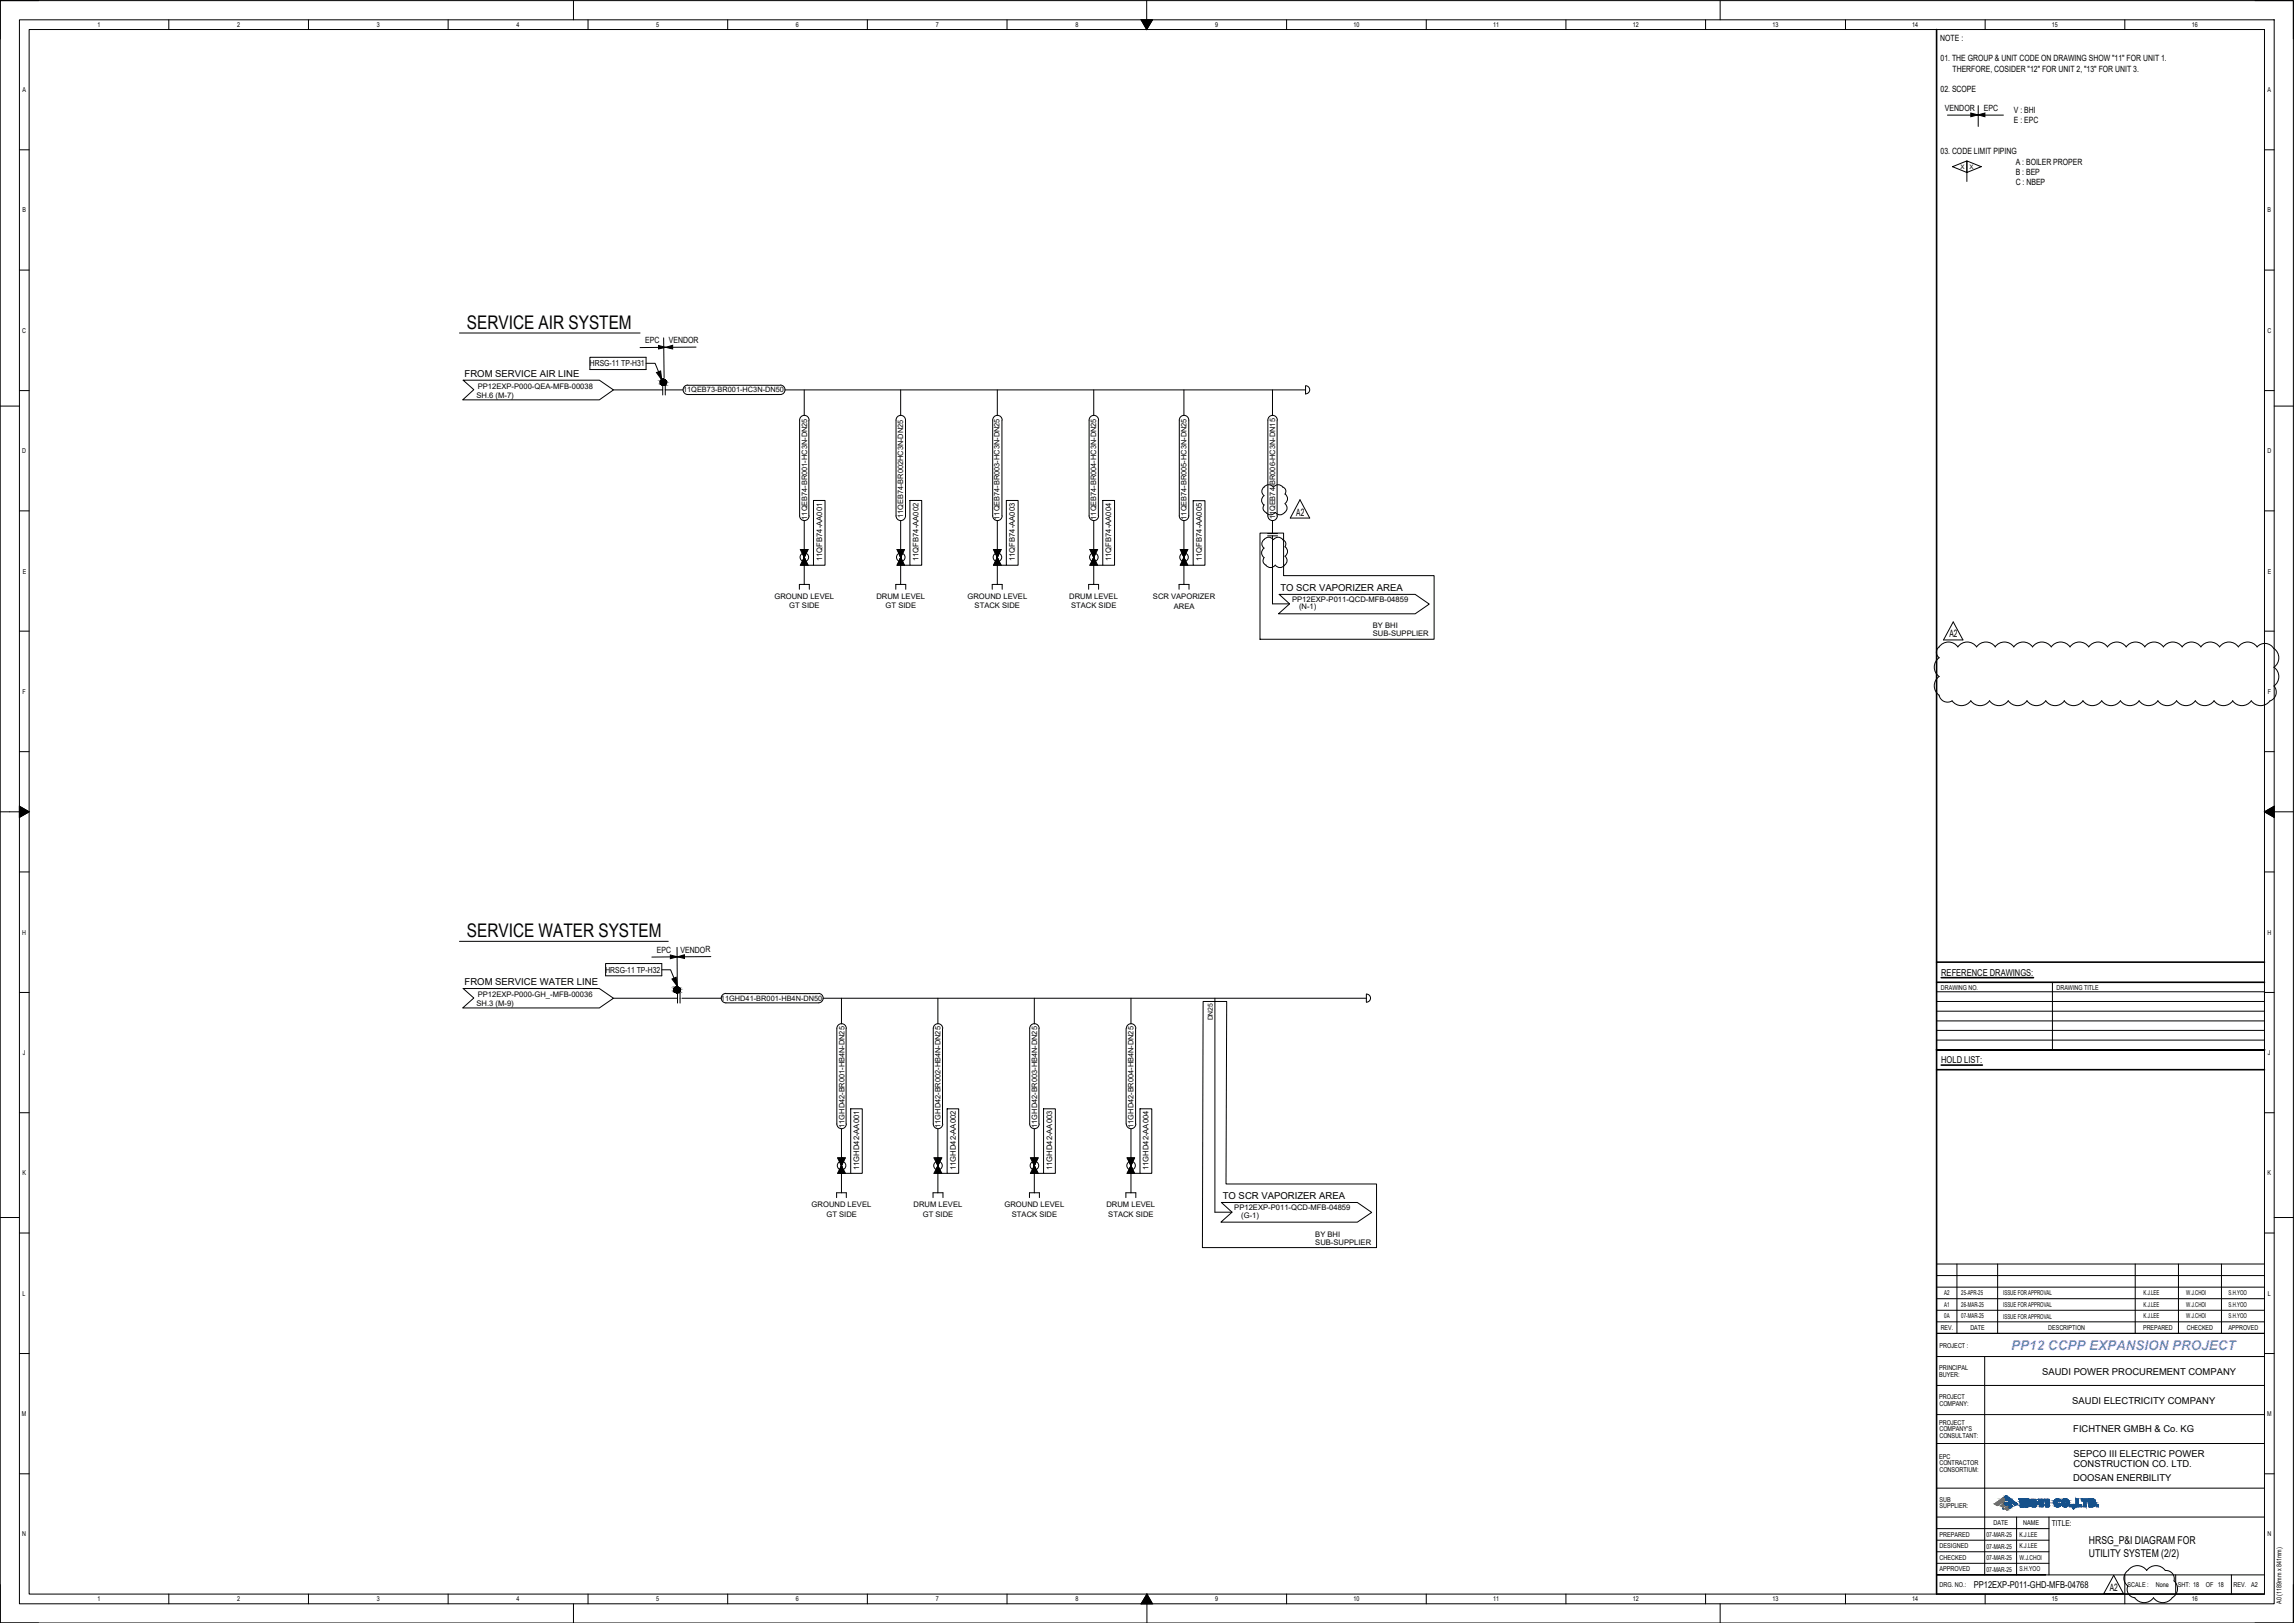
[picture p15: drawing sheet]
<svg xmlns="http://www.w3.org/2000/svg" width="420mm" height="297mm" viewBox="0 0 420 297" stroke-linecap="round" stroke-linejoin="round" font-family="sans-serif">
<defs><g id="words">
<g font-size="3.4">
<text x="85.5" y="60.2">SERVICE AIR SYSTEM</text>
<text x="85.5" y="171.5">SERVICE WATER SYSTEM</text>
</g>
<text font-size="2.5" fill="#8470ff" x="368.2" y="247">PP12 CCPP EXPANSION PROJECT</text>
<g font-size="2">
<text x="382.4" y="282.6">HRSG_P&amp;I DIAGRAM FOR</text>
<text x="382.4" y="284.9">UTILITY SYSTEM (2/2)</text>
</g>
<g font-size="1.8">
<text x="237.3" y="94.3">A2</text>
<text x="356.9" y="116.7">A2</text>
<text x="386.2" y="291.2">A2</text>
</g>
<g font-size="1.7">
<text x="85" y="68.9">FROM SERVICE AIR LINE</text>
<text x="234.4" y="108.1">TO SCR VAPORIZER AREA</text>
<text x="355.4" y="178.5">REFERENCE DRAWINGS:</text>
<text x="85" y="180.3">FROM SERVICE WATER LINE</text>
<text x="355.4" y="194.5">HOLD LIST:</text>
<text x="223.9" y="219.5">TO SCR VAPORIZER AREA</text>
<text x="373.9" y="251.6">SAUDI POWER PROCUREMENT COMPANY</text>
<text x="379.4" y="256.9">SAUDI ELECTRICITY COMPANY</text>
<text x="379.6" y="262.2">FICHTNER GMBH &amp; Co. KG</text>
<text x="379.6" y="266.6">SEPCO III ELECTRIC POWER</text>
<text x="379.6" y="268.4">CONSTRUCTION CO. LTD.</text>
<text x="379.5" y="271">DOOSAN ENERBILITY</text>
<text x="361.4" y="290.6">PP12EXP-P011-GHD-MFB-04768</text>
</g>
<g font-size="1.6">
<text x="355.2" y="7.4">NOTE :</text>
<text x="355.3" y="11.2">01. THE GROUP &amp; UNIT CODE ON DRAWING SHOW &quot;11&quot; FOR UNIT 1.</text>
<text x="355.3" y="16.9">02. SCOPE</text>
<text x="357.5" y="13.2">THERFORE, COSIDER &quot;12&quot; FOR UNIT 2, &quot;13&quot; FOR UNIT 3.</text>
<text x="356.1" y="20.3">VENDOR</text>
<text x="363.2" y="20.3">EPC</text>
<text x="368.7" y="20.7">V : BHI</text>
<text x="368.7" y="22.6">E : EPC</text>
<text x="355.3" y="28.3">03. CODE LIMIT PIPING</text>
<text x="369" y="30.2">A : BOILER PROPER</text>
<text x="369" y="32.1">B : BEP</text>
<text x="369" y="33.9">C : NBEP</text>
<text x="118.1" y="62.9">EPC</text>
<text x="122.4" y="62.8">VENDOR</text>
<text x="120.3" y="174.4" transform="rotate(-1 120.3 174.4)">EPC</text>
<text x="124.6" y="174.4">VENDOR</text>
</g>
<g font-size="1.5">
<text x="108" y="67">HRSG-11 TP-H31</text>
<text x="110.8" y="178">HRSG-11 TP-H32</text>
<text x="375.6" y="279.2">TITLE:</text>
</g>
<g font-size="1.4">
<text x="87.5" y="71.1">PP12EXP-P000-QEA-MFB-00038</text>
<text x="125.1" y="71.8">11QEB73-BR001-HC3N-DN50</text>
<text x="87.2" y="72.8">SH.6 (M-7)</text>
<text x="147.7" y="95.1" transform="rotate(-90 147.7 95.1)">11QEB74-BR001-HC3N-DN25</text>
<text x="165.4" y="94.9" transform="rotate(-90 165.4 94.9)">11QEB74-BR002HC3N-DN25</text>
<text x="183" y="95.1" transform="rotate(-90 183 95.1)">11QEB74-BR003-HC3N-DN25</text>
<text x="200.7" y="95.1" transform="rotate(-90 200.7 95.1)">11QEB74-BR004-HC3N-DN25</text>
<text x="217.2" y="95.1" transform="rotate(-90 217.2 95.1)">11QEB74-BR005-HC3N-DN25</text>
<text x="233.5" y="95.1" transform="rotate(-90 233.5 95.1)">11QEB74-BR006-HC3N-DN15</text>
<text x="150.5" y="102.7" transform="rotate(-90 150.5 102.7)">11QFB74-AA001</text>
<text x="168.1" y="102.7" transform="rotate(-90 168.1 102.7)">11QFB74-AA002</text>
<text x="185.8" y="102.7" transform="rotate(-90 185.8 102.7)">11QFB74-AA003</text>
<text x="203.5" y="102.7" transform="rotate(-90 203.5 102.7)">11QFB74-AA004</text>
<text x="220" y="102.7" transform="rotate(-90 220 102.7)">11QFB74-AA005</text>
<text x="141.8" y="109.6">GROUND LEVEL</text>
<text x="144.5" y="111.4">GT SIDE</text>
<text x="160.4" y="109.6">DRUM LEVEL</text>
<text x="162.1" y="111.4">GT SIDE</text>
<text x="177.1" y="109.6">GROUND LEVEL</text>
<text x="178.4" y="111.4">STACK SIDE</text>
<text x="195.7" y="109.6">DRUM LEVEL</text>
<text x="196.1" y="111.4">STACK SIDE</text>
<text x="211.1" y="109.6">SCR VAPORIZER</text>
<text x="214.9" y="111.4">AREA</text>
<text x="236.6" y="110.1">PP12EXP-P011-QCD-MFB-04859</text>
<text x="237.8" y="111.5">(N-1)</text>
<text x="251.3" y="115">BY BHI</text>
<text x="251.3" y="116.4">SUB-SUPPLIER</text>
<text x="87.2" y="184.1">SH.3 (M-9)</text>
<text x="87.5" y="182.5">PP12EXP-P000-GH_-MFB-00036</text>
<text x="132" y="183.2">11GHD41-BR001-HB4N-DN50</text>
<text x="154.6" y="206.4" transform="rotate(-90 154.6 206.4)">11GHD42-BR001-HB4N-DN25</text>
<text x="172.2" y="206.4" transform="rotate(-90 172.2 206.4)">11GHD42-BR002-HB4N-DN25</text>
<text x="189.9" y="206.4" transform="rotate(-90 189.9 206.4)">11GHD42-BR003-HB4N-DN25</text>
<text x="207.5" y="206.4" transform="rotate(-90 207.5 206.4)">11GHD42-BR004-HB4N-DN25</text>
<text x="157.3" y="214.2" transform="rotate(-90 157.3 214.2)">11GHD42-AA001</text>
<text x="175" y="214.2" transform="rotate(-90 175 214.2)">11GHD42-AA002</text>
<text x="192.6" y="214.2" transform="rotate(-90 192.6 214.2)">11GHD42-AA003</text>
<text x="210.3" y="214.2" transform="rotate(-90 210.3 214.2)">11GHD42-AA004</text>
<text x="148.6" y="220.9">GROUND LEVEL</text>
<text x="167.3" y="220.9">DRUM LEVEL</text>
<text x="183.9" y="220.9">GROUND LEVEL</text>
<text x="202.6" y="220.9">DRUM LEVEL</text>
<text x="226" y="221.4">PP12EXP-P011-QCD-MFB-04859</text>
<text x="151.3" y="222.7">GT SIDE</text>
<text x="169" y="222.7">GT SIDE</text>
<text x="185.3" y="222.7">STACK SIDE</text>
<text x="202.9" y="222.7">STACK SIDE</text>
<text x="227.2" y="222.8">(G-1)</text>
<text x="240.8" y="226.3">BY BHI</text>
<text x="240.8" y="227.8">SUB-SUPPLIER</text>
</g>
<text font-size="1.3" x="222" y="186.8" transform="rotate(-90 222 186.8)">DN25</text>
<g font-size="1.2">
<text x="17.8" y="4.9">1</text>
<text x="43.4" y="4.9">2</text>
<text x="69" y="4.9">3</text>
<text x="94.6" y="4.9">4</text>
<text x="120.1" y="4.9">5</text>
<text x="145.7" y="4.9">6</text>
<text x="171.3" y="4.9">7</text>
<text x="196.9" y="4.9">8</text>
<text x="222.5" y="4.9">9</text>
<text x="247.8" y="4.9">10</text>
<text x="273.3" y="4.9">11</text>
<text x="298.9" y="4.9">12</text>
<text x="324.5" y="4.9">13</text>
<text x="350.1" y="4.9">14</text>
<text x="375.7" y="4.9">15</text>
<text x="401.3" y="4.9">16</text>
<text x="4.1" y="16.8">A</text>
<text x="415.1" y="16.8">A</text>
<text x="4.1" y="38.9">B</text>
<text x="415.1" y="38.9">B</text>
<text x="4.1" y="60.9">C</text>
<text x="415.1" y="60.9">C</text>
<text x="4.1" y="82.9">D</text>
<text x="415.1" y="82.9">D</text>
<text x="4.2" y="105">E</text>
<text x="415.2" y="105">E</text>
<text x="4.1" y="127">F</text>
<text x="415.2" y="127">F</text>
<text x="4.1" y="171.1">H</text>
<text x="415.1" y="171.1">H</text>
<text x="355.3" y="181.1">DRAWING NO.</text>
<text x="376.5" y="181.1">DRAWING TITLE</text>
<text x="4.2" y="193.1">J</text>
<text x="415.2" y="193.1">J</text>
<text x="4.1" y="215.1">K</text>
<text x="415.1" y="215.1">K</text>
<text x="4.1" y="237.1">L</text>
<text x="355.9" y="239.1">A1</text>
<text x="355.9" y="237">A2</text>
<text x="359.1" y="239.2">26-MAR-25</text>
<text x="359.1" y="237.1">25-APR-25</text>
<text x="366.7" y="239.2">ISSUE FOR APPROVAL</text>
<text x="366.7" y="237.1">ISSUE FOR APPROVAL</text>
<text x="392.4" y="239.2">K.J.LEE</text>
<text x="392.4" y="237.1">K.J.LEE</text>
<text x="400.3" y="239.2">W.J.CHOI</text>
<text x="400.3" y="237.1">W.J.CHOI</text>
<text x="408" y="239.2">S.H.YOO</text>
<text x="408" y="237.1">S.H.YOO</text>
<text x="415.2" y="237.1">L</text>
<text x="355.3" y="243.4">REV.</text>
<text x="355.9" y="241.2">0A</text>
<text x="359.1" y="241.3">07-MAR-25</text>
<text x="360.7" y="243.4">DATE</text>
<text x="366.7" y="241.3">ISSUE FOR APPROVAL</text>
<text x="375" y="243.4">DESCRIPTION</text>
<text x="392.3" y="243.4">PREPARED</text>
<text x="392.4" y="241.3">K.J.LEE</text>
<text x="400.3" y="241.3">W.J.CHOI</text>
<text x="400.3" y="243.4">CHECKED</text>
<text x="408" y="243.4">APPROVED</text>
<text x="408" y="241.3">S.H.YOO</text>
<text x="355" y="250.8">PRINCIPAL</text>
<text x="355" y="252">BUYER:</text>
<text x="355.1" y="246.6">PROJECT :</text>
<text x="355" y="256.1">PROJECT</text>
<text x="355" y="257.2">COMPANY:</text>
<text x="4" y="259.2">M</text>
<text x="355" y="260.8">PROJECT</text>
<text x="355" y="262">COMPANY'S</text>
<text x="355" y="263.1">CONSULTANT:</text>
<text x="415.1" y="259.2">M</text>
<text x="355" y="267.1">EPC</text>
<text x="355" y="268.2">CONTRACTOR</text>
<text x="355" y="269.4">CONSORTIUM:</text>
<text x="355" y="274.9">SUB</text>
<text x="355" y="276">SUPPLIER:</text>
<text x="4.1" y="281.2">N</text>
<text x="355.1" y="281.2">PREPARED</text>
<text x="363.7" y="281.3">07-MAR-25</text>
<text x="365" y="279.1">DATE</text>
<text x="369.7" y="281.2">K.J.LEE</text>
<text x="370.4" y="279.1">NAME</text>
<text x="415.1" y="281.2">N</text>
<text x="355.1" y="283.4">DESIGNED</text>
<text x="355.1" y="285.5">CHECKED</text>
<text x="355.1" y="287.6">APPROVED</text>
<text x="363.7" y="283.4">07-MAR-25</text>
<text x="363.7" y="285.5">07-MAR-25</text>
<text x="363.7" y="287.6">07-MAR-25</text>
<text x="369.7" y="283.3">K.J.LEE</text>
<text x="369.7" y="285.4">W.J.CHOI</text>
<text x="369.7" y="287.6">S.H.YOO</text>
<text x="17.8" y="293.1">1</text>
<text x="43.4" y="293.1">2</text>
<text x="69" y="293.1">3</text>
<text x="94.6" y="293.1">4</text>
<text x="120.1" y="293.1">5</text>
<text x="145.7" y="293.1">6</text>
<text x="171.3" y="293.1">7</text>
<text x="196.9" y="293.1">8</text>
<text x="222.5" y="293.1">9</text>
<text x="247.8" y="293.1">10</text>
<text x="273.3" y="293.1">11</text>
<text x="298.9" y="293.1">12</text>
<text x="324.5" y="293.1">13</text>
<text x="350.1" y="293.1">14</text>
<text x="355.1" y="290.4">DRG. NO.:</text>
<text x="375.7" y="293.1">15</text>
<text x="389.5" y="290.4">SCALE :</text>
<text x="394.7" y="290.4">None</text>
<text x="398.7" y="290.4">SHT: 18</text>
<text x="401.3" y="293.1">16</text>
<text x="403.8" y="290.4">OF 18</text>
<text x="408.9" y="290.4">REV.</text>
<text x="412.2" y="290.4">A2</text>
<text x="417.7" y="293.5" transform="rotate(-90 417.7 293.5)">A0 (1189mm x 841mm)</text>
</g>
<g font-size="1.1">
<text x="358.9" y="30.9">X</text>
<text x="360.6" y="30.9">X</text>
</g>
</g></defs>
<!-- layer: 2 -->
<path d="M84.8 69.6h24.9l2.6 1.8-2.6 1.8h-25l2-1.9zM112.3 71.4h9M112.3 182.7h11.7" fill="none" stroke="#000" stroke-width=".18"/>
<!-- layer: TAG-LINE -->
<g fill="none" stroke="#000" stroke-width=".18">
<path d="M125.9 70.5h16.9M125.9 70.5a.87 .87 0 0 0-.8 .8 .87 .87 0 0 0 .8 .9h17a.87 .87 0 0 0 .8-.9 .87 .87 0 0 0-.8-.8M148.1 76.9v17.5M148.1 76.9a.87 .87 0 0 0-.9-.9 .87 .87 0 0 0-.8 .9v17.5a.87 .87 0 0 0 .9 .9 .87 .87 0 0 0 .8-.9M164.3 76.3a.87 .87 0 0 1 1-.2 .87 .87 0 0 1 .5 .8v17.5a.87 .87 0 0 1-.9 .9 .87 .87 0 0 1-.9-.9v-17.5zM183.4 76.9v17.5M183.5 76.9a.87 .87 0 0 0-.9-.9 .87 .87 0 0 0-.9 .9v17.5a.87 .87 0 0 0 .9 .9 .87 .87 0 0 0 .9-.9M201.1 76.9v17.5M201.1 76.9a.87 .87 0 0 0-.9-.9 .87 .87 0 0 0-.8 .9v17.5a.87 .87 0 0 0 .9 .9 .87 .87 0 0 0 .8-.9M216.2 76.3a.87 .87 0 0 1 .9-.2 .87 .87 0 0 1 .5 .8v17.5a.87 .87 0 0 1-.8 .9 .87 .87 0 0 1-.9-.9v-17.5zM233.8 76.9v17.5M233.8 76.9a.87 .87 0 0 0-.8-.9 .87 .87 0 0 0-.9 .9v17.5a.87 .87 0 0 0 .9 .9 .87 .87 0 0 0 .8-.9"/>
<path d="M132.9 181.8h16.9M132.9 183.5h16.9M132.9 181.8a.87 .87 0 0 0-.9 .9 .87 .87 0 0 0 .9 .8M149.8 181.8a.87 .87 0 0 1 .9 .9 .87 .87 0 0 1-.9 .8M153.2 188.2a.87 .87 0 0 1 .9-.8 .87 .87 0 0 1 .8 .8M153.2 188.2v17.5M154.9 188.2v17.5M170.9 188.2a.87 .87 0 0 1 .8-.8 .87 .87 0 0 1 .9 .8M170.9 188.2v17.5M172.6 188.2v17.5M188.5 188.2a.87 .87 0 0 1 .9-.8 .87 .87 0 0 1 .8 .8M188.5 188.2v17.5"/>
<path d="M190.2 188.2v17.5M206.2 188.2v17.5M206.2 188.2a.87 .87 0 0 1 .9-.8 .87 .87 0 0 1 .8 .8M207.9 188.2v17.5M153.2 205.7a.87 .87 0 0 0 .9 .9 .87 .87 0 0 0 .8-.9M170.9 205.7a.87 .87 0 0 0 .8 .9 .87 .87 0 0 0 .9-.9M188.5 205.7a.87 .87 0 0 0 .9 .9 .87 .87 0 0 0 .8-.9M206.2 205.7a.87 .87 0 0 0 .9 .9 .87 .87 0 0 0 .8-.9"/>
</g>
<!-- layer: 0 -->
<g fill="none" stroke="#000" stroke-width=".18">
<path d="M84.1 60.9h33.1M121.8 71.4h3.3M143.7 71.4h95.3M147.2 71.4v4.7M164.9 71.4v4.7M182.6 71.4v4.7M200.2 71.4v4.7M216.7 71.4v4.7M233 71.4v4.7M147.2 95.3v5.3M148.9 91.6h2.1v11.8h-2.1zM164.9 95.3v5.3"/>
<path d="M166.6 91.6h2.1v11.8h-2.1zM182.6 95.3v5.3M184.2 91.6h2.2v11.8h-2.2zM200.2 95.3v5.3M201.9 91.6h2.1v11.8h-2.1zM216.7 95.3v5.3M218.4 91.6h2.2v11.8h-2.2zM233 95.3v2.3M233 98.1v12.4h3.1M238 91.5l1.8 3.3h-3.6zM147.2 103.4v3.6M148 103.4h.9"/>
<path d="M164.9 103.4v3.6M165.6 103.4h1M182.6 103.4v3.6M183.3 103.4h.9M200.2 103.4v3.6M201 103.4h.9M216.7 103.4v3.6M217.5 103.4h.9M234.2 108.8h24.9l2.6 1.8-2.6 1.7h-25l2-1.8zM357.6 113.8l1.8 3.3h-3.6zM84.1 172.3h38.2M84.8 180.9h24.9l2.6 1.8-2.6 1.8h-25l2-1.8z"/>
<path d="M124.8 182.7h7.2M150.7 182.7h99.4M154.1 182.7v4.7M171.7 182.7v4.7M189.4 182.7v4.7M207.1 182.7v4.7M222.4 182.7v39.2h3.2M153.8 214.7h1.9M154.1 206.6v5.3M154.1 214.7v3.6M155.7 202.9h2.2v11.8h-2.2zM171.7 206.6v5.3"/>
<path d="M171.7 214.7v3.6M172.4 214.7h1M173.4 202.9h2.1v11.8h-2.1zM189.4 206.6v5.3M189.4 214.7v3.6M190.1 214.7h1M191.1 202.9h2.1v11.8h-2.1zM207.1 206.6v5.3M207.1 214.7v3.6M207.7 214.7h1M208.7 202.9h2.2v11.8h-2.2zM223.6 220.1h24.9l2.6 1.8-2.6 1.8h-25l2.1-1.8z"/>
<path d="M387 288.3l1.7 3.4h-3.6z"/>
</g>
<!-- layer: Level 1 -->
<g fill="none" stroke="#000" stroke-width=".18">
<path d="M121.3 70.5v1.8M121.8 70.5v1.8M239 70.6v1.5M239 70.6a.74 .74 0 0 1 .8 .7 .74 .74 0 0 1-.8 .8M232.1 97.6h1.8M232.1 98.1h1.8M146.3 107.9v-.9h1.9v.9M146.5 100.6l1.5 2.8h-1.5l1.5-2.8zM146.6 100.6l.6 1.4M146.7 100.6l.5 1.4M146.9 100.6l.3 1.4M147.1 100.6l.1 1.4"/>
<path d="M147.2 100.6v1.4M147.2 100.6h.1M147.2 100.6v2.8M147.2 102l.2 1.4M147.2 102l.4 1.4M147.2 102l.5 1.4M147.2 102l.6 1.4M147.2 102l.7 1.4M147.2 102v1.4M147.2 102l-.1 1.4M147.2 102l-.3 1.4M147.2 102l-.5 1.4"/>
<path d="M147.2 102l-.6 1.4M147.4 100.6l-.2 1.4M147.6 100.6l-.4 1.4M147.7 100.6l-.5 1.4M147.8 100.6l-.6 1.4M147.9 100.6l-.7 1.4M164 107.9v-.9h1.8v.9M164.2 100.6h1.4l-.7 1.4zM164.3 100.6l.6 1.4M164.4 100.6l.5 1.4M164.5 100.6l.4 1.4M164.6 100.6l.3 1.4"/>
<path d="M164.7 100.6l.2 1.4M164.8 100.6l.1 1.4M164.9 100.6h.1M164.9 102l.7 1.4h-1.4zM164.9 100.6v2.8M164.9 102l.1 1.4M164.9 102l.2 1.4M164.9 102l.3 1.4M164.9 102l.4 1.4M164.9 102l.5 1.4M164.9 102l.6 1.4M164.9 102l-.1 1.4"/>
<path d="M164.9 102l-.2 1.4M164.9 102l-.3 1.4M164.9 102l-.4 1.4M164.9 102l-.5 1.4M164.9 102l-.6 1.4M165 100.6l-.1 1.4M165.1 100.6l-.2 1.4M165.2 100.6l-.3 1.4M165.3 100.6l-.4 1.4M165.4 100.6l-.5 1.4M165.5 100.6l-.6 1.4M181.7 107.9v-.9h1.8v.9"/>
<path d="M181.9 100.6h1.4l-1.4 2.8h1.4zM181.9 100.6l.7 1.4M182 100.6l.6 1.4M182.2 100.6l.4 1.4M182.4 100.6l.2 1.4M182.5 100.6l.1 1.4M182.6 100.6v2.8M182.6 102l.1 1.4M182.6 102l.2 1.4M182.6 102l.3 1.4M182.6 102l.4 1.4M182.6 102l.5 1.4"/>
<path d="M182.6 102l.6 1.4M182.6 102l-.1 1.4M182.6 102l-.2 1.4M182.6 102l-.4 1.4M182.6 102l-.6 1.4M182.6 102l-.7 1.4M182.7 100.6l-.1 1.4M182.8 100.6l-.2 1.4M182.9 100.6l-.3 1.4M183 100.6l-.4 1.4M183.1 100.6l-.5 1.4M183.2 100.6l-.6 1.4"/>
<path d="M199.3 107.9v-.9h1.8v.9M199.5 100.6h1.5l-1.5 2.8h1.5zM199.6 100.6l.6 1.4M199.7 100.6l1 2.8M199.8 100.6l.4 1.4M199.9 100.6l.3 1.4M200 100.6l.2 1.4M200.1 100.6l.1 1.4M200.2 100.6v2.8M200.2 102l.1 1.4M200.2 102l.2 1.4M200.2 102l.3 1.4"/>
<path d="M200.2 102l.4 1.4M200.2 102l.6 1.4M200.2 102l-.1 1.4M200.2 102l-.2 1.4M200.2 102l-.3 1.4M200.2 102l-.4 1.4M200.2 102l-.6 1.4M200.3 100.6l-.1 1.4M200.4 100.6l-.2 1.4M200.5 100.6l-.3 1.4M200.6 100.6l-.4 1.4M200.7 100.6l-1 2.8"/>
<path d="M200.8 100.6l-.6 1.4M215.9 107.9v-.9h1.8v.9M216.1 100.6h1.4l-.8 1.4zM216.2 100.6l.5 1.4M216.4 100.6l.3 1.4M216.5 100.6l.2 1.4M216.6 100.6l.1 1.4M216.7 100.6v1.4M216.7 100.6h.1M216.7 102l.8 1.4h-1.4zM216.7 100.6v2.8M216.7 102l.2 1.4"/>
<path d="M216.7 102l.3 1.4M216.7 102l.4 1.4M216.7 102l.5 1.4M216.7 102l.6 1.4M216.7 102l.7 1.4M216.7 102v1.4M216.7 102l-.1 1.4M216.7 102l-.2 1.4M216.7 102l-.3 1.4M216.7 102l-.5 1.4M216.9 100.6l-.2 1.4M217 100.6l-.3 1.4"/>
<path d="M217.1 100.6l-.4 1.4M217.2 100.6l-.5 1.4M217.3 100.6l-.6 1.4M217.4 100.6l-.7 1.4M124 181.8v1.8M124.5 181.8v1.8M250.1 181.9v1.5M250.2 181.9a.74 .74 0 0 1 .7 .8 .74 .74 0 0 1-.7 .7M153.2 219.2v-.9h1.7v.9M153.3 211.9h1.5l-.7 1.4zM153.5 211.9l.6 1.4M153.7 211.9l.4 1.4"/>
<path d="M153.8 211.9l.3 1.4M154 211.9l.1 1.4M154.1 211.9h.1M154.1 211.9v2.8M154.1 213.3l.7 1.4h-1.5zM154.1 213.3l.1 1.4M154.1 213.3l.2 1.4M154.1 213.3l.3 1.4M154.1 213.3l.4 1.4M154.1 213.3l.5 1.4M154.1 213.3l.6 1.4M154.1 213.3l-.1 1.4"/>
<path d="M154.1 213.3l-.3 1.4M154.1 213.3l-.4 1.4M154.1 213.3l-.6 1.4M154.2 211.9l-.1 1.4M154.3 211.9l-.2 1.4M154.4 211.9l-.3 1.4M154.5 211.9l-.4 1.4M154.6 211.9l-.5 1.4M154.7 211.9l-.6 1.4M170.8 219.2v-.9h1.8v.9M171 211.9h1.4l-.7 1.4zM171.1 211.9l.6 1.4"/>
<path d="M171.2 211.9l.5 1.4M171.3 211.9l.4 1.4M171.4 211.9l.3 1.4M171.5 211.9l.2 1.4M171.6 211.9l.1 1.4M171.7 211.9h.1M171.7 213.3l.7 1.4h-1.4zM171.7 211.9v2.8M171.7 213.3l.1 1.4M171.7 213.3l.2 1.4M171.7 213.3l.3 1.4M171.7 213.3l.4 1.4"/>
<path d="M171.7 213.3l.5 1.4M171.7 213.3l.6 1.4M171.7 213.3l-.1 1.4M171.7 213.3l-.2 1.4M171.7 213.3l-.3 1.4M171.7 213.3l-.4 1.4M171.7 213.3l-.5 1.4M171.7 213.3l-.6 1.4M171.8 211.9l-.1 1.4M171.9 211.9l-.2 1.4M172 211.9l-.3 1.4M172.1 211.9l-.4 1.4"/>
<path d="M172.2 211.9l-.5 1.4M172.3 211.9l-.6 1.4M188.5 219.2v-.9h1.8v.9M188.6 211.9h1.5l-.7 1.4zM188.8 211.9l.6 1.4M189 211.9l.4 1.4M189.1 211.9l.3 1.4M189.2 211.9l.2 1.4M189.3 211.9l.1 1.4M189.4 211.9h.1M189.4 213.3l.7 1.4h-1.5zM189.4 211.9v2.8"/>
<path d="M189.4 213.3l.1 1.4M189.4 213.3l.2 1.4M189.4 213.3l.3 1.4M189.4 213.3l.4 1.4M189.4 213.3l.5 1.4M189.4 213.3l.6 1.4M189.4 213.3l-.1 1.4M189.4 213.3l-.2 1.4M189.4 213.3l-.3 1.4M189.4 213.3l-.4 1.4M189.4 213.3l-.6 1.4M189.5 211.9l-.1 1.4"/>
<path d="M189.6 211.9l-.2 1.4M189.7 211.9l-.3 1.4M189.8 211.9l-.4 1.4M189.9 211.9l-.5 1.4M190 211.9l-.6 1.4M206.1 219.2v-.9h1.8v.9M206.3 211.9h1.4l-.6 1.4zM206.4 211.9l.7 1.4M206.5 211.9l.6 1.4M206.6 211.9l.5 1.4M206.7 211.9l.4 1.4M206.8 211.9l.3 1.4"/>
<path d="M206.9 211.9l.2 1.4M207.1 213.3l.6 1.4h-1.4zM207.1 211.9v2.8M207.1 213.3v1.4M207.1 213.3l.1 1.4M207.1 213.3l.2 1.4M207.1 213.3l.3 1.4M207.1 213.3l.5 1.4M207.1 213.3l-.2 1.4M207.1 213.3l-.3 1.4M207.1 213.3l-.4 1.4M207.1 213.3l-.5 1.4"/>
<path d="M207.1 213.3l-.6 1.4M207.1 213.3l-.7 1.4M207.1 211.9v1.4M207.2 211.9l-.1 1.4M207.3 211.9l-.2 1.4M207.4 211.9l-.3 1.4M207.6 211.9l-.5 1.4"/>
<circle cx="147.3" cy="102" r=".78"/>
<circle cx="164.9" cy="102" r=".78"/>
<circle cx="182.6" cy="102" r=".78"/>
<circle cx="200.3" cy="102" r=".78"/>
<circle cx="216.8" cy="102" r=".78"/>
<circle cx="154.1" cy="213.3" r=".78"/>
<circle cx="171.7" cy="213.3" r=".78"/>
<circle cx="189.4" cy="213.3" r=".78"/>
<circle cx="207.1" cy="213.3" r=".78"/>
</g>
<!-- layer: M-PID -->
<g fill="#000" stroke="#000" stroke-width=".18">
<path d="M121.1 70.3h.2zM121.2 69.6h.1zM121.3 70.5h.3zM121.3 69.7h.6zM121.4 70.3h.5zM121.4 69.6h.5zM121.4 69.4h.1zM123.5 181.5h.5zM123.6 180.8h.4zM123.6 181.6h.3zM123.6 181.3h.9zM123.7 181h.8z"/>
<path d="M123.7 180.8h.1zM123.8 181.5h.6zM123.8 181.7h.2zM123.8 181.7h.3zM123.8 180.9h.6zM123.9 181.5h.5zM123.9 180.8h.5zM123.9 180.6h.1zM124.1 181.6h.2zM124.1 180.8h.1z"/>
<path d="M120.9 69.8h1.1zM120.9 69.8h1.1z"/>
<path d="M120.9 69.8h1.1zM120.9 69.9l1.1-.1z"/>
<path d="M120.9 69.9h1.1zM120.9 70l1.1-.1z"/>
<path d="M120.9 70h1.1zM120.9 70h1.1z"/>
<path d="M120.9 70h1.1zM120.9 70h1.1z"/>
<path d="M120.9 70h1.1zM120.9 70.1l1.1-.1z"/>
<path d="M120.9 70.1h1.1zM120.9 70.2l1.1-.1z"/>
<path d="M120.9 69.7h1zM120.9 69.8h1.1z"/>
<path d="M120.9 69.8h1.1zM120.9 69.8h1.1z"/>
<path d="M120.9 70.2h1.1zM120.9 70.2h1.1z"/>
<path d="M120.9 70.2h1zM121 70.3l.9-.1z"/>
<path d="M121 69.6h.9zM121 69.7h.9z"/>
<path d="M121 69.7h.9zM120.9 69.7h1z"/>
<path d="M121 70.3h.9zM121 70.3h.9z"/>
<path d="M121 70.3h.9zM121 70.3h.9z"/>
<path d="M121 69.6h.8zM121 69.6h.9z"/>
<path d="M121 70.3h.8zM121.1 70.4l.7-.1z"/>
<path d="M121.1 69.5h.7zM121 69.6h.8z"/>
<path d="M121.1 70.4h.7zM121.1 70.4h.7z"/>
<path d="M121.1 70.3h.2zM121.2 70.3h.1z"/>
<path d="M121.1 69.5h.7zM121.1 69.5h.7z"/>
<path d="M121.1 70.4h.7zM121.2 70.4h.6z"/>
<path d="M121.2 69.5h.5zM121.1 69.5h.7z"/>
<path d="M121.2 70.4h.5zM121.2 70.5l.5-.1z"/>
<path d="M121.2 69.5h.5zM121.2 69.5h.5z"/>
<path d="M121.2 70.5h.5zM121.2 70.5h.5z"/>
<path d="M121.2 69.4h.4zM121.2 69.5h.5z"/>
<path d="M121.2 70.5h.4zM121.3 70.5h.3z"/>
<path d="M121.2 69.6h.1zM121.1 69.6h.2z"/>
<path d="M121.3 70.5h.2zM121.4 70.5h.1z"/>
<path d="M121.1 69.6h.3zM121.1 69.6h.3z"/>
<path d="M121.2 69.4h.4zM121.2 69.4h.4z"/>
<path d="M121.1 70.3h.3zM121.1 70.3h.2z"/>
<path d="M121.1 69.6h.4zM121 69.6h.5z"/>
<path d="M121.3 69.4h.2zM121.3 69.4h.3z"/>
<path d="M121 70.3h.5zM121 70.3h.4z"/>
<path d="M121 69.6h.5zM121 69.6h.5z"/>
<path d="M121 69.6h.5zM121 69.6h.5z"/>
<path d="M121.4 69.4h.1zM121.4 69.4h.1z"/>
<path d="M121.4 69.4l.2 .1zM121.3 69.5h.3z"/>
<path d="M121 70.3h.5zM121 70.3h.5zM121 70.3h.5zM121 70.3h.5z"/>
<path d="M121 69.6l.5 .1zM121 69.6l.5 .1z"/>
<path d="M121 69.7h.6zM121 69.7h.6z"/>
<path d="M121.3 69.5h.4zM121.2 69.5h.5z"/>
<path d="M121.6 70.3h.2zM121.6 70.3h.2z"/>
<path d="M121.4 70.5h.2zM121.4 70.5h.1z"/>
<path d="M121.3 70.4h.3zM121.3 70.4l.3 .1z"/>
<path d="M120.9 70.2h.7zM120.9 70.2h.8z"/>
<path d="M120.9 70.2h.7zM120.9 70.2l.6 .1zM121 70.3h.5zM121 70.3h.5z"/>
<path d="M121.2 69.5l.5 .1zM121.2 69.5l.5 .1h-.5z"/>
<path d="M121.2 70.3h.5zM121.2 70.3l.4 .1z"/>
<path d="M121.6 69.6h.2zM121.6 69.6h.2zM121.6 69.6h.2z"/>
<path d="M120.9 69.7h.8zM120.9 69.7h.8z"/>
<path d="M120.9 69.7l.8 .1zM120.9 69.7l.8 .1z"/>
<path d="M121.2 69.6l.5 .1zM121.2 69.6l.5 .1h-.5z"/>
<path d="M121.2 69.7l.6 .1zM121.2 69.7l.6 .1z"/>
<path d="M121.2 70.3h.5zM121.2 70.3h.5z"/>
<path d="M120.9 70.2h.8zM120.9 70.2h.8z"/>
<path d="M121.2 69.8l.6 .1v-.1zM121.2 69.8l.6 .1h-.7z"/>
<path d="M121.1 69.9l.7 .1zM121.1 69.9l.7 .1z"/>
<path d="M121.1 70l.7 .1v-.1zM121.1 70l.7 .1h-.7z"/>
<path d="M121.1 70.1l.7 .1zM121.1 70.1l.7 .1z"/>
<path d="M121.2 70.2h.6zM121.2 70.2l.5 .1z"/>
<path d="M121.6 69.6h.2zM121.5 69.6h.3z"/>
<path d="M120.9 70.1h.9zM120.9 70.1l.8 .1z"/>
<path d="M120.9 69.8h.9zM120.9 69.8h.9z"/>
<path d="M120.9 69.8h.9zM120.9 69.8h.9zM120.9 69.8h.9zM120.9 69.8h.9z"/>
<path d="M120.9 70.1h.9zM120.9 70.1h.9z"/>
<path d="M120.9 69.8l1 .1zM120.9 69.8l1 .1z"/>
<path d="M121.5 70.3h.3zM121.5 70.3h.3zM121.6 70.3h.2z"/>
<path d="M121.5 69.6h.3zM121.5 69.6h.3z"/>
<path d="M121.5 69.6h.4zM121.4 69.6h.5zM121.4 69.6h.5z"/>
<path d="M121.5 70.3h.3zM121.5 70.3h.3z"/>
<path d="M121.4 69.6l.5 .1zM121.4 69.6l.5 .1zM121.3 69.7h.6z"/>
<path d="M120.9 70h1zM120.9 70l.9 .1zM120.9 70.1h.9zM120.9 70.1h.9z"/>
<path d="M120.9 69.9h1zM120.9 69.9h1z"/>
<path d="M120.9 69.9l1 .1zM120.9 69.9l1 .1zM121 70h.9zM121 70h.9z"/>
<path d="M121.4 70.3h.5zM121.4 70.3h.4z"/>
<path d="M121.3 69.7h.7zM121.2 69.7h.8z"/>
<path d="M121 69.9h.9zM121 69.9h.9z"/>
<path d="M121 69.9l.9 .1zM121 69.9l.9 .1z"/>
<path d="M121 70h.9zM121 70h.9zM120.9 70h1zM120.9 70h1z"/>
<path d="M121 70h.9zM121 70h.9z"/>
<path d="M121 70h1zM121 70h1z"/>
<path d="M121.3 70.2l.6 .1zM121.3 70.2l.6 .1z"/>
<path d="M121.3 70.3h.6zM121.3 70.3h.6zM121.4 70.3h.5z"/>
<path d="M121.2 69.7l.8 .1zM121.2 69.7l.8 .1z"/>
<path d="M121.2 69.8h.8zM121.1 69.8h.9zM121.1 69.8h.9zM121.1 69.8h.9z"/>
<path d="M121.1 69.8h.9zM121.1 69.8h.9z"/>
<path d="M121.1 69.8h.9zM121 69.9h.9z"/>
<path d="M121.1 70l.9 .1zM121.1 70l.9 .1z"/>
<path d="M121.1 70.1h.9zM121.1 70.1h.9z"/>
<path d="M121.1 70.1l.9 .1zM121.1 70.1l.9 .1zM121.2 70.2h.8zM121.2 70.2h.8z"/>
<path d="M121.2 70.2h.8zM121.2 70.2h.7z"/>
<path d="M123.4 181h1.1zM123.4 181h1.1z"/>
<path d="M123.4 181h1.1zM123.4 181.1l1.1-.1z"/>
<path d="M123.4 181.1h1.1zM123.4 181.2l1.1-.1z"/>
<path d="M123.4 181.2h1.1zM123.4 181.2h1.1z"/>
<path d="M123.4 181.2h1.1zM123.4 181.3l1.1-.1z"/>
<path d="M123.4 181.3h1.1zM123.4 181.3h1.1z"/>
<path d="M123.4 181.3h1.1zM123.4 181.4l1.1-.1z"/>
<path d="M123.4 180.9h1.1zM123.4 181l1.1-.1z"/>
<path d="M123.4 181h1.1zM123.4 181h1.1z"/>
<path d="M123.4 181.4h1.1zM123.4 181.4h1.1z"/>
<path d="M123.4 181.4h1.1zM123.5 181.5l1-.1z"/>
<path d="M123.5 180.9h.9zM123.4 180.9h1.1z"/>
<path d="M123.5 181.5h.9zM123.5 181.5h.9z"/>
<path d="M123.5 180.8h.9zM123.5 180.9h.9z"/>
<path d="M123.5 181.5h.9zM123.6 181.6l.8-.1z"/>
<path d="M123.6 180.7h.7zM123.6 180.8h.8z"/>
<path d="M123.6 180.8h.8zM123.5 180.8h.9z"/>
<path d="M123.6 181.6h.8zM123.6 181.6h.8z"/>
<path d="M123.6 181.6h.7zM123.6 181.6h.7z"/>
<path d="M123.6 181.6h.2zM123.7 181.6h.1z"/>
<path d="M123.6 180.7h.7zM123.6 180.7h.7z"/>
<path d="M123.6 181.6h.7zM123.7 181.6h.6z"/>
<path d="M123.6 180.7h.6zM123.6 180.7h.7z"/>
<path d="M123.7 181.6h.5zM123.7 181.7l.5-.1z"/>
<path d="M123.7 180.7h.5zM123.7 180.7h.5z"/>
<path d="M123.7 181.7h.5zM123.8 181.7h.4z"/>
<path d="M123.7 180.8h.2zM123.6 180.8h.3zM123.6 180.8h.3zM123.6 180.8h.3z"/>
<path d="M123.7 180.7h.4zM123.7 180.7h.5z"/>
<path d="M123.8 181.7h.3zM123.8 181.7h.3z"/>
<path d="M123.8 180.6h.3zM123.8 180.7h.3z"/>
<path d="M123.6 180.8h.4zM123.6 180.8h.4zM123.5 180.8h.5z"/>
<path d="M123.8 180.6h.2zM123.8 180.6h.3z"/>
<path d="M123.9 181.7h.1zM123.9 181.7h.2z"/>
<path d="M123.6 181.5h.4zM123.6 181.5l.3 .1zM123.6 181.6h.3zM123.6 181.6h.3z"/>
<path d="M123.5 180.8h.5zM123.5 180.8h.5z"/>
<path d="M123.9 180.6h.1zM123.9 180.6h.1z"/>
<path d="M123.9 180.6l.2 .1zM123.8 180.7h.3z"/>
<path d="M123.5 181.5h.5zM123.5 181.5h.6z"/>
<path d="M123.5 181.5h.5zM123.5 181.5h.5zM123.5 181.5h.5z"/>
<path d="M123.5 180.8l.6 .1zM123.5 180.8l.6 .1z"/>
<path d="M123.8 180.7h.4zM123.8 180.7h.4h-.5z"/>
<path d="M123.5 180.9h.6zM123.5 180.9h.6z"/>
<path d="M124.1 181.6h.1zM124.1 181.6h.1z"/>
<path d="M123.8 181.6h.3zM123.8 181.6l.3 .1z"/>
<path d="M123.4 181.4h.7zM123.4 181.4h.8z"/>
<path d="M123.4 181.4h.7zM123.4 181.4l.7 .1z"/>
<path d="M123.7 180.7l.5 .1zM123.7 180.8h.5z"/>
<path d="M123.7 181.6h.5zM123.7 181.6h.4z"/>
<path d="M123.4 180.9h.8zM123.4 180.9h.8z"/>
<path d="M123.4 180.9l.8 .1zM123.4 180.9l.8 .1z"/>
<path d="M123.7 180.8l.5 .1zM123.7 180.8l.5 .1h-.5z"/>
<path d="M123.7 181.5h.5zM123.7 181.5l.5 .1z"/>
<path d="M123.4 181.4h.8zM123.4 181.4h.8z"/>
<path d="M123.7 180.9l.5 .1v-.1zM123.7 180.9l.5 .1h-.5z"/>
<path d="M123.7 181l.6 .1zM123.7 181l.6 .1h-.7z"/>
<path d="M123.7 181.3l.5 .1zM123.7 181.3l.5 .1z"/>
<path d="M123.7 181.4l.5 .1v-.1zM123.7 181.4l.5 .1h-.5z"/>
<path d="M124.1 180.8h.2zM124.1 180.8h.2z"/>
<path d="M123.4 181.3h.8zM123.4 181.3l.8 .1z"/>
<path d="M123.4 181h.8zM123.4 181h.8z"/>
<path d="M123.4 181h.9zM123.4 181h.9z"/>
<path d="M123.6 181.1l.7 .1v-.1zM123.6 181.1l.7 .1h-.7z"/>
<path d="M123.6 181.2h.7zM123.6 181.2l.6 .1z"/>
<path d="M124.1 180.8h.2zM124 180.8h.3zM124 180.8h.3zM124 180.8h.3z"/>
<path d="M123.4 181.3h.9zM123.4 181.3h.9z"/>
<path d="M123.4 181.3h.9zM123.4 181.3h.8z"/>
<path d="M124 180.8h.4zM123.9 180.8h.5zM123.9 180.8h.5z"/>
<path d="M123.4 181h.9zM123.4 181h.9z"/>
<path d="M123.4 181l1 .1zM123.4 181l1 .1z"/>
<path d="M124 181.6h.3zM124 181.6h.3z"/>
<path d="M123.9 180.8l.5 .1zM123.9 180.8l.5 .1zM123.8 180.9h.6z"/>
<path d="M123.5 181.2h.9zM123.5 181.2l.8 .1h-.9z"/>
<path d="M123.5 181.1h.9zM123.5 181.1h.9z"/>
<path d="M123.5 181.1l.9 .1zM123.5 181.1l.9 .1z"/>
<path d="M123.9 181.5h.5zM123.9 181.5l.4 .1zM124 181.6h.3zM124 181.6h.3z"/>
<path d="M123.8 180.9h.7zM123.8 180.9h.7z"/>
<path d="M123.5 181.1l.9 .1zM123.5 181.1l.9 .1z"/>
<path d="M123.5 181.2h.9zM123.5 181.2h.9zM123.5 181.2h.9zM123.5 181.2h.9z"/>
<path d="M123.5 181.2h.9zM123.5 181.2h.9z"/>
<path d="M123.5 181.2l1 .1zM123.5 181.2l1 .1zM123.6 181.3h.9zM123.6 181.3h.9z"/>
<path d="M123.8 181.5h.6zM123.8 181.5h.6zM123.9 181.5h.5z"/>
<path d="M123.7 180.9l.8 .1zM123.7 180.9l.8 .1z"/>
<path d="M123.7 181h.8zM123.7 181h.8zM123.6 181h.9z"/>
<path d="M123.6 181l.9 .1zM123.6 181l.9 .1h-.9zM123.6 181.1h.9zM123.6 181.1h.9z"/>
<path d="M123.6 181.1h.9zM123.6 181.1h.8z"/>
<path d="M123.6 181.3h.9zM123.6 181.3h.9zM123.6 181.3h.9z"/>
<path d="M123.7 181.3l.8 .1zM123.7 181.3l.8 .1z"/>
<path d="M123.7 181.4h.8zM123.7 181.4h.8z"/>
<path d="M123.7 181.4h.8zM123.7 181.4l.7 .1zM123.8 181.5h.6z"/>
</g>
<!-- layer: G-ANNO-TAG -->
<path d="M108 65.4h10.3v2.2h-10.3zM118.3 66.5h1.6l1.3 3.1M110.9 176.3h10.3v2.3h-10.3zM121.2 177.5h1.6l1.2 3.1" fill="none" stroke="#000" stroke-width=".18"/>
<path d="M120.2 68.2l.7-.3 .3 1.6zM123 179.2l.8-.4 .2 1.7z" fill="#000" stroke="#000" stroke-width=".18"/>
<!-- layer: Code Break -->
<path d="M357.5 30.5l2.6-1.1v2.2zM360.1 29.4l2.6 1.1-2.6 1.1zM360.1 31.6v1.6" fill="none" stroke="#000" stroke-width=".18"/>
<!-- layer: BY SUBSUPPLIER -->
<path d="M230.7 97.6h4.3v7.8h27.6v11.6h-31.9zM220.3 183.3h4.3l-.1 33.4h27.5v11.6h-31.9z" fill="none" stroke="#000" stroke-width=".18"/>
<!-- layer: TTLB -->
<g fill="none" stroke="#000" stroke-width=".18">
<path d="M0 .1h419.9v296.9h-419.9zM3.6 3.6h412.7v289.9h-412.7zM5.3 5.4h409.3v286.3h-409.3zM7.1 .1h-7.1v7M30.9 3.6v1.8M56.5 3.6v1.8M82 3.6v1.8M105 .1v3.5M107.7 3.6v1.8M133.2 3.6v1.8M158.8 3.6v1.8M184.4 3.6v1.8"/>
<path d="M208.9 3.6h2.1l-1.1 1.8zM209.9 .1v5.3M235.5 3.6v1.8M261.1 3.6v1.8M286.7 3.6v1.8M312.3 3.6v1.8M314.9 .1v3.5M337.9 3.6v1.8M363.4 3.6v1.8M389 3.6v1.8M412.8 .1h7.1v7M3.6 27.4h1.7"/>
<path d="M414.6 27.4h1.7M3.6 49.4h1.7M414.6 49.4h1.7M0 74.3h3.6M3.6 71.5h1.7M414.6 71.5h1.7M416.3 74.3h3.6M3.6 93.5h1.7M414.6 93.5h1.7M3.6 115.5h1.7M414.6 115.5h1.7M3.6 137.6h1.7"/>
<path d="M414.6 137.6h1.7M0 148.6h3.6M3.6 147.6l1.7 1-1.7 1zM3.6 159.6h1.7M414.6 148.6l1.7-1v2zM414.6 148.6h5.3M414.6 159.6h1.7M375.8 179.8v12.3M3.6 181.6h1.7M354.5 181.5h60.1M354.5 183.3h60.1M354.5 185.1h60.1"/>
<path d="M354.5 186.8h60.1M354.5 188.6h60.1M354.5 190.4h60.1M414.6 181.6h1.7M3.6 203.7h1.7M414.6 203.7h1.7M0 222.8h3.6M3.6 225.7h1.7M354.5 239.8h60.1M354.5 237.7h60.1M354.5 235.6h60.1M354.5 233.5h60.1"/>
<path d="M354.5 231.3h60.1M358.3 231.3v12.7M365.7 231.3v12.7M390.9 231.3v12.7M398.8 231.3v12.7M406.7 231.3v12.7M414.6 225.7h1.7M416.3 222.8h3.6M3.6 247.7h1.7M354.5 244h60.1M354.5 241.9h60.1M354.5 248.3h60.1"/>
<path d="M354.5 258.9h60.1M354.5 253.6h60.1M363.3 248.3v39.9M414.6 247.7h1.7M3.6 269.7h1.7M354.5 277.7h60.1M354.5 279.8h20.6M354.5 272.4h60.1M354.5 264.2h60.1M369.2 277.7v10.5M375.1 277.7v10.5M414.6 269.7h1.7"/>
<path d="M0 290v7h7.1M30.9 291.7v1.8M56.5 291.7v1.8M82 291.7v1.8M105 293.5v3.5M107.7 291.7v1.8M133.2 291.7v1.8M158.8 291.7v1.8M184.4 291.7v1.8M210 291.7l1 1.8h-2.1zM210 291.7v5.3M235.5 291.7v1.8"/>
<path d="M261.1 291.7v1.8M286.7 291.7v1.8M312.3 291.7v1.8M314.9 293.5v3.5M337.9 291.7v1.8M354.5 291.7h60.1M354.5 281.9h20.6M354.5 286.1h20.6M354.5 284h20.6M363.4 291.7v1.8M374.5 288.2h-20h60.1M389 288.2v5.3"/>
<path d="M398.3 288.2v3.5M408.5 288.2v3.5M419.9 290v7h-7.1"/>
</g>
<path d="M354.5 5.4v286.3M354.5 179.8h60.1M354.5 176.1h60.1M355.4 178.9h16.9M354.5 195.8h60.1M354.5 192.1h60.1M355.4 194.9h7.5M414.6 192.1h-60.1h60.1" fill="none" stroke="#000" stroke-width=".3"/>
<path d="M416.6 283v10.7h1.6zM416.6 283h1.6v10.7z" fill="#fff" stroke="#fff" stroke-width=".18"/>
<path d="M208.9 3.6h2.1l-1.1 1.8zM3.6 147.6l1.7 1-1.7 1zM414.6 148.6l1.7-1v2zM210 291.7l1 1.8h-2.1z" fill="#000" stroke="#000" stroke-width=".18"/>
<!-- layer: Layer 1 -->
<path d="M365.3 275.2l1.9-1.4v.3a.38 .38 0 0 1 0 .4 .38 .38 0 0 1-.4 .2l-.9 .7a.32 .32 0 0 1-.6-.1zM366.6 274.9h.1M366.7 276.1h.1M366.7 275.8h.1M367.2 275.4h.1M367.2 275.4v-.4l-.8 .6 .3 .2M367.2 275.4l-.5 .4M367.5 276.3h.1M367.9 276h.1M367.9 276v-.5l-.8 .6 .4 .2M367.9 276l-.4 .3" fill="none" stroke="#62b635" stroke-width=".25"/>
<g fill="none" stroke="#004081" stroke-width=".25">
<path d="M366.7 276.1h.1M367.2 275h.1a.21 .21 0 0 1 .3 .1 .21 .21 0 0 1-.3 .3h-.1zM367.2 273.8h.1M367.2 273.8v.3a.34 .34 0 0 0 0 .3 .34 .34 0 0 0 .3 .2l.5 .5 .6 .1M367.3 273.8l2 1.5-.4 .2-.3-.3M367.3 273.8h.1M367.5 275.1h.1M367.9 275.5a.26 .26 0 0 1 .4 0 .26 .26 0 0 1-.3 .4l-.1 .1zM368.2 275.8h.1M368.6 275.2h.1M370 275.8h.1M370.2 274.3l1.3 .1a.31 .31 0 0 1 .2 .3 .31 .31 0 0 1-.3 .3l.3 .2a.55 .55 0 0 1-.2 .5 .55 .55 0 0 1-.7 0v-.2"/>
<path d="M370.2 274.3h.1M370.2 274.3h-.6l.3 .3v1.2h.1M370.8 275.5v-.3a.25 .25 0 0 0 .1-.4 .25 .25 0 0 0-.3-.1v.6a.32 .32 0 0 1 0 .4 .32 .32 0 0 1-.4 .1h-.2M370.8 275.5h.1M372 274.8l-.2-.4h.4a.32 .32 0 0 1 .5 0 .32 .32 0 0 1 0 .5M372 274.8h.1M372 274.8v.5a.32 .32 0 0 0 0 .4 .32 .32 0 0 0 .4 0h.1a.32 .32 0 0 0 .2-.5h.1M372.7 274.9h.1M372.8 275.2h.1M372.8 275.2h.1a.29 .29 0 0 1 .4 0 .29 .29 0 0 1 .1 .3 .32 .32 0 0 0 .5 .2h.2v-.3M373.7 274.4h.1M373.7 274.4h-.6l.2 .1a.22 .22 0 0 1 .1 .4 .22 .22 0 0 1-.4 0h-.3"/>
<path d="M373.7 274.4a.27 .27 0 0 1 .4 .1 .27 .27 0 0 1 0 .4v.5M374.1 275.4h.1M374.6 275.7h.1M374.8 274.4h.1M374.8 274.4h-.6l.3 .3 .1 1M374.8 274.4a.31 .31 0 0 1 .4 .2 .31 .31 0 0 1 0 .3v.4a.32 .32 0 0 1 0 .4 .32 .32 0 0 1-.5 0h-.1M376.2 274.5l-.2 .4 .2 .6 .4 .3 .5-.2a.22 .22 0 0 0 .2-.2 .22 .22 0 0 0-.3-.2h-.1M376.2 274.5h.1M376.2 274.5l.3-.2h.4l.4 .4-.3 .2a.26 .26 0 0 0-.3-.3 .26 .26 0 0 0-.2 .3M376.5 274.9h.1M376.5 274.9v.1a.27 .27 0 0 0 .1 .4 .27 .27 0 0 0 .3-.2M376.9 275.2h.1"/>
<path d="M377.8 274.4h.1M377.9 274.7h.1M377.9 274.7h.1a.24 .24 0 0 1 .3 0 .24 .24 0 0 1 0 .3v.1a.29 .29 0 0 1-.3 .3 .29 .29 0 0 1-.2-.4zM378.9 275.4h.4v.3h-.4zM379.5 275.4h.1M379.5 275.4a.33 .33 0 0 1 .4 .1 .33 .33 0 0 1-.1 .5l-.3 .1 .1-.4M379.5 275.4v.3h.1M379.6 275.7h.1M380.1 274.3h.4v1.1h.6v.3h-1zM381.1 274.3h1.2v.4h-.4v1h-.4v-1h-.4zM382.4 275.7h.1M382.9 274.7v.3a.23 .23 0 0 0-.1 .3 .23 .23 0 0 0 .3 .1l.1-.3a.27 .27 0 0 0 0-.3 .27 .27 0 0 0-.3-.1"/>
<path d="M382.9 274.7h.1M383.1 274.3l.3 .1 .2 .3v.7l-.4 .3h-.8M383.1 274.3h.1M383.1 274.3h-.2a.32 .32 0 0 0-.4 0 .32 .32 0 0 0-.1 .5v.9M384.1 275.4h-.3v.3h.3"/>
<circle cx="378.1" cy="275" r=".7"/>
</g>
<g fill="#004081" stroke="#004081" stroke-width=".18">
<path d="M374.5 275.7h.6z"/>
<path d="M370.8 275.8h.3z"/>
<path d="M367.2 273.8h.1z"/>
<path d="M367.5 274.6h.8z"/>
<path d="M367.5 274.6h.9z"/>
<path d="M367.7 274.6h.8z"/>
<path d="M368 275h.2z"/>
<path d="M376.7 274.3h.2z"/>
<path d="M376.4 274.4h.6z"/>
<path d="M376.5 275.7h.5z"/>
<path d="M377.9 274.3h.2z"/>
<path d="M377.7 275.7h.8z"/>
<path d="M383.1 275.4h.5z"/>
<path d="M383 275.4h.5z"/>
<path d="M374.2 274.4h.6zM374.2 274.4h.6z"/>
<path d="M374.2 274.4h.7zM374.2 274.4h.7z"/>
<path d="M374.2 274.4h1zM374.2 274.4h1zM374.3 274.4h.9zM374.3 274.4h.9z"/>
<path d="M374.3 274.4l.9 .1zM374.3 274.4l.9 .1z"/>
<path d="M374.4 274.5h.8zM374.4 274.5h.8z"/>
<path d="M374.4 274.5l.8 .1zM374.4 274.5l.8 .1z"/>
<path d="M374.4 274.6l.8 .1v-.1zM374.4 274.6l.8 .1h-.7z"/>
<path d="M374.5 274.7h.7zM374.5 274.7h.7z"/>
<path d="M374.5 274.7l.7 .1zM374.5 274.7l.7 .1zM374.5 274.8h.7zM374.5 274.8h.7z"/>
<path d="M374.5 274.8l.7 .2v-.2zM374.5 274.8l.7 .2h-.7z"/>
<path d="M374.5 275l.7 .1zM374.5 275l.7 .1z"/>
<path d="M374.5 275.1l.7 .4v-.4zM374.5 275.1l.7 .4h-.7z"/>
<path d="M374.5 275.5l.7 .1zM374.5 275.5l.7 .1z"/>
<path d="M374.5 275.6h.7zM374.5 275.6h.7z"/>
<path d="M374.5 275.6l.7 .1zM374.5 275.6l.7 .1zM374.5 275.7h.7zM374.5 275.7h.7z"/>
<path d="M374.5 275.7h.7zM374.5 275.7h.6zM374.5 275.7h.6z"/>
<path d="M373.1 274.4h.6zM373.1 274.4h.6z"/>
<path d="M371.8 274.4h.6zM371.8 274.4h.6z"/>
<path d="M373.1 274.4h.6zM373.1 274.4h.6z"/>
<path d="M371.8 274.4h.6zM371.8 274.4h.6z"/>
<path d="M373.1 274.4h.6zM373.1 274.4h.6z"/>
<path d="M371.8 274.4h.6zM371.8 274.4h.6z"/>
<path d="M373.1 274.4h1zM373.1 274.4h1zM373.1 274.4h1zM373.1 274.4h1z"/>
<path d="M371.8 274.4h.9zM371.8 274.4h.9z"/>
<path d="M373.1 274.4l1 .1zM373.1 274.4l1 .1z"/>
<path d="M371.8 274.4l.9 .1zM371.8 274.4l.9 .1z"/>
<path d="M373.2 274.5h.9zM373.2 274.5h.9z"/>
<path d="M371.9 274.5l.8 .1zM371.9 274.5l.8 .1z"/>
<path d="M372 274.6h.7zM372 274.6h.7z"/>
<path d="M373.3 274.5l.8 .1v-.1zM373.3 274.5l.8 .1h-.8z"/>
<path d="M373.3 274.6l.8 .1zM373.3 274.6l.8 .1z"/>
<path d="M372 274.6l.7 .2v-.2zM372 274.6l.7 .2h-.7z"/>
<path d="M372 274.8h.7zM372 274.8h.7z"/>
<path d="M373.3 274.7l.8 .1v-.1zM373.3 274.7l.8 .1h-.7zM373.4 274.8h.7zM373.4 274.8h.7z"/>
<path d="M372 274.8h.7zM372 274.8h.7z"/>
<path d="M372 274.8h.7zM372 274.8h.7z"/>
<path d="M372 274.8h.7zM372 274.8h.7z"/>
<path d="M372 274.8l.7 .1zM372 274.8l.7 .1z"/>
<path d="M373.4 274.8l.7 .1zM373.4 274.8l.7 .1z"/>
<path d="M372 274.9h.7zM372 274.9h.7z"/>
<path d="M372 274.9h2.1zM372 274.9h2.1z"/>
<path d="M372 274.9l2.1 .3v-.3zM372 274.9l2.1 .3h-2.1z"/>
<path d="M372 275.2h2.1zM372 275.2h2.1z"/>
<path d="M373.3 275.2h.8zM373.3 275.2h.8z"/>
<path d="M372 275.2l.7 .1zM372 275.2l.7 .1zM372 275.3h.7zM372 275.3h.7z"/>
<path d="M373.4 275.2l.7 .1zM373.4 275.2l.7 .1z"/>
<path d="M372 275.3l.7 .1zM372 275.3l.7 .1z"/>
<path d="M373.4 275.3l.7 .2v-.2zM373.4 275.3l.7 .2h-.7z"/>
<path d="M373.4 275.5h.7zM373.4 275.5h.7z"/>
<path d="M372 275.4l.7 .2v-.2zM372 275.4l.7 .2h-.7z"/>
<path d="M372 275.6l.7 .1zM372 275.6l.7 .1z"/>
<path d="M373.4 275.5l.7 .2v-.2zM373.4 275.5l.7 .2h-.7z"/>
<path d="M373.4 275.7h.7zM373.4 275.7h.7z"/>
<path d="M372 275.7h.7zM372 275.7h.7zM372 275.7h.7zM372 275.7h.7z"/>
<path d="M373.4 275.7h.7zM373.4 275.7h.7z"/>
<path d="M372 275.7h.7zM372 275.7h.7z"/>
<path d="M369.7 274.3h.5zM369.7 274.3h.5zM369.7 274.3h.5zM369.6 274.3h.6z"/>
<path d="M369.6 274.3h.6zM369.6 274.3h.6z"/>
<path d="M369.6 274.3h.6zM369.6 274.3h.6z"/>
<path d="M369.6 274.3h1.3zM369.6 274.3h1.3z"/>
<path d="M369.6 274.3h1.4zM369.6 274.3h1.4z"/>
<path d="M369.6 274.3h1.5zM369.6 274.3h1.5z"/>
<path d="M369.7 274.3l1.6 .1zM369.7 274.3l1.6 .1z"/>
<path d="M369.7 274.4h1.6zM369.7 274.4h1.6z"/>
<path d="M369.7 274.4h1.7zM369.7 274.4h1.7z"/>
<path d="M369.7 274.4l1.9 .1zM369.7 274.4l1.9 .1z"/>
<path d="M369.8 274.5h1.8zM369.8 274.5h1.8z"/>
<path d="M369.8 274.5l1.8 .1zM369.8 274.5l1.8 .1z"/>
<path d="M369.8 274.6l1.9 .1-.1-.1zM369.8 274.6l1.9 .1h-1.8zM369.9 274.7h1.8zM369.9 274.7h1.8z"/>
<path d="M369.9 274.7h.7zM369.9 274.7h.7z"/>
<path d="M370.8 274.7h.9zM370.8 274.7h.9z"/>
<path d="M369.9 274.7h.7zM369.9 274.7h.7z"/>
<path d="M369.9 274.7h.7zM369.9 274.7h.7z"/>
<path d="M370.8 274.7l.9 .1zM370.8 274.7l.9 .1z"/>
<path d="M369.9 274.7l.7 .1zM369.9 274.7l.7 .1zM369.9 274.8h.7zM369.9 274.8h.7z"/>
<path d="M370.8 274.8h.9zM370.8 274.8l.8 .1z"/>
<path d="M370.8 274.9h.8zM370.8 274.9h.8z"/>
<path d="M370.8 274.9h.8zM370.8 274.9l.7 .1z"/>
<path d="M370.8 275h.7zM370.8 275h.7z"/>
<path d="M369.9 274.8l.7 .2v-.2zM369.9 274.8l.7 .2h-.7z"/>
<path d="M370.8 275h.6zM370.8 275h.7z"/>
<path d="M369.9 275h.7zM369.9 275h.7z"/>
<path d="M370.8 275h.7zM370.8 275h.7z"/>
<path d="M370.8 275l.8 .1zM370.8 275l.8 .1z"/>
<path d="M370.8 275.1l.9 .1zM370.8 275.1l.9 .1z"/>
<path d="M370.8 275.2l1 .1-.1-.1zM370.8 275.2l1 .1h-1z"/>
<path d="M370.8 275.3l1 .1zM370.8 275.3l1 .1z"/>
<path d="M370.8 275.4h1zM370.8 275.4h1z"/>
<path d="M369.9 275l.7 .5v-.5zM369.9 275l.7 .5h-.7z"/>
<path d="M369.9 275.5h.7zM369.9 275.5h.7z"/>
<path d="M370.8 275.4l.8 .2 .2-.2zM370.8 275.4l.8 .2h-.8zM370.8 275.6h.8zM370.8 275.6h.8z"/>
<path d="M369.9 275.5l.7 .2v-.2zM369.9 275.5l.7 .2h-.7z"/>
<path d="M370.8 275.6h.8zM370.8 275.6l.6 .1z"/>
<path d="M369.9 275.7h.7zM369.9 275.7h.7z"/>
<path d="M370.8 275.7h.6zM370.8 275.7h.4z"/>
<path d="M370.8 275.7h.4zM370.8 275.7l.3 .1z"/>
<path d="M369.9 275.7l.7 .1zM369.9 275.7l.7 .1z"/>
<path d="M369.9 275.8h.7zM369.9 275.8h.7z"/>
<path d="M368 275.4h.2zM368 275.4h.2zM368 275.4h.2z"/>
<path d="M368 275.4h.3zM368 275.4h.3zM368 275.4h.3zM368 275.4h.3z"/>
<path d="M368 275.4l.3 .1zM367.9 275.5h.4z"/>
<path d="M367.9 275.5l.4 .1zM367.9 275.5l.4 .1zM367.9 275.6h.4zM367.9 275.6h.4z"/>
<path d="M367.9 275.6l.4 .1v-.1zM367.9 275.6l.4 .1h-.4z"/>
<path d="M367.9 275.7h.4zM367.9 275.7h.4z"/>
<path d="M367.9 275.7h.4zM367.9 275.7l.3 .1z"/>
<path d="M367.9 275.8h.3zM367.9 275.8h.3z"/>
<path d="M367.9 275.8h.3zM367.9 275.8h.2zM367.9 275.8h.2zM367.9 275.8h.2z"/>
<path d="M367.9 275.8l.2 .1zM367.9 275.8l.2 .1z"/>
<path d="M367.9 275.9h.2zM367.9 275.9h.2z"/>
<path d="M367.9 275.9h.1zM367.9 275.9h.2z"/>
<path d="M367.9 275.9h.1zM367.9 275.9v.1z"/>
<path d="M367.3 275h.2zM367.2 275h.3zM367.2 275h.3zM367.2 275h.3z"/>
<path d="M367.2 275l.3 .1zM367.2 275l.3 .1z"/>
<path d="M367.2 275.1h.4zM367.2 275.1h.4z"/>
<path d="M367.2 275.1h.4zM367.2 275.1l.3 .1z"/>
<path d="M367.2 275.2h.3zM367.2 275.2h.3z"/>
<path d="M367.2 275.2h.3zM367.2 275.2h.3z"/>
<path d="M367.2 275.2h.3zM367.2 275.2l.3 .1z"/>
<path d="M367.2 275.3h.3zM367.2 275.3h.2z"/>
<path d="M367.2 275.3h.2zM367.2 275.3l.2 .1z"/>
<path d="M367.2 275.4h.2zM367.2 275.4h.1z"/>
<path d="M367.2 273.8l.2 .1zM367.2 273.8l.2 .1z"/>
<path d="M367.2 273.9h.3zM367.2 273.9h.3z"/>
<path d="M367.2 273.9l.4 .2zM367.2 273.9l.4 .2h-.4z"/>
<path d="M367.2 274.1h.5zM367.2 274.1h.5z"/>
<path d="M367.2 274.1l.7 .2-.2-.2zM367.2 274.1l.7 .2h-.7z"/>
<path d="M367.2 274.3l1 .1-.3-.1zM367.2 274.3l1 .1h-1z"/>
<path d="M367.2 274.4l1.1 .2-.1-.2zM367.2 274.4l1.1 .2h-1.1z"/>
<path d="M367.2 274.6h1.1zM367.2 274.6h1.1z"/>
<path d="M367.4 274.6h.9zM367.4 274.6h.9z"/>
<path d="M367.5 274.6h.8zM367.5 274.6h.8zM367.5 274.6h.8z"/>
<path d="M367.5 274.6h.9zM367.5 274.6h.9zM367.5 274.6h.9z"/>
<path d="M367.6 274.6h.8zM367.6 274.6h.8z"/>
<path d="M367.6 274.6h.9zM367.6 274.6h.9zM367.7 274.6h.8z"/>
<path d="M367.7 274.6l.9 .1zM367.7 274.6l.9 .1z"/>
<path d="M367.8 274.7l.9 .2-.1-.2zM367.8 274.7l.9 .2h-.8z"/>
<path d="M367.9 274.9h1zM367.9 274.9h1z"/>
<path d="M368 274.9l1 .1zM368 274.9l1 .1zM368 275h1zM368 275h1z"/>
<path d="M368.2 275l.8 .1zM368.2 275l.8 .1z"/>
<path d="M368.3 275.1h.8zM368.3 275.1h.8z"/>
<path d="M368.4 275.1h.7zM368.4 275.1h.7z"/>
<path d="M368.4 275.1h.7zM368.4 275.1h.7z"/>
<path d="M368.5 275.1l.6 .1zM368.5 275.1l.6 .1zM368.6 275.2h.5zM368.6 275.2h.5z"/>
<path d="M368.6 275.2h.7zM368.6 275.2h.7zM368.6 275.2h.7zM368.6 275.2h.7z"/>
<path d="M368.6 275.2l.7 .1zM368.6 275.2l.7 .1zM368.7 275.3h.6zM368.7 275.3h.6z"/>
<path d="M368.7 275.3h.6zM368.7 275.3l.4 .1z"/>
<path d="M368.8 275.4h.3zM368.8 275.4h.3zM368.8 275.4h.3zM368.8 275.4h.3z"/>
<path d="M368.8 275.4h.2zM368.8 275.4h.2zM368.8 275.4h.2zM368.8 275.4h.3z"/>
<path d="M368.8 275.4l.1 .1 .1-.1zM368.8 275.4l.1 .1z"/>
<path d="M376.7 274.3l.3 .1zM376.4 274.4h.6zM376.3 274.4h.7z"/>
<path d="M376.3 274.4l.8 .1-.1-.1zM376.3 274.4l.8 .1h-.8z"/>
<path d="M376.3 274.5l.9 .1-.1-.1zM376.1 274.6l.2-.1 .9 .1zM376.1 274.6h1.1zM376.1 274.6h1.1z"/>
<path d="M376.7 274.6h.5zM376.7 274.6h.5z"/>
<path d="M376.1 274.6h.6zM376.1 274.6h.6z"/>
<path d="M376.1 274.6h.6zM376.1 274.6l.5 .1z"/>
<path d="M376.8 274.6l.5 .1zM376.8 274.6l.5 .1z"/>
<path d="M376.9 274.7l.4 .1zM376.9 274.7l.4 .1zM376.9 274.8h.4zM376.9 274.8h.4z"/>
<path d="M376.1 274.7h.5zM376.1 274.7l.4 .1h-.4z"/>
<path d="M376.9 274.8h.4zM376.9 274.8h.2z"/>
<path d="M376.1 274.8h.4zM376.1 274.8h.4z"/>
<path d="M376.9 274.8h.2zM376.9 274.8h.2zM376.9 274.8h.2z"/>
<path d="M376.1 274.8l.4 .2v-.2zM376.1 274.8l.4 .2h-.5z"/>
<path d="M376 275h.5zM376 275h.5z"/>
<path d="M376 275l.5 .2v-.2zM376 275l.5 .2h-.4z"/>
<path d="M376.9 275.2h.2zM376.9 275.2h.2zM376.9 275.2h.2zM376.9 275.2h.2z"/>
<path d="M376.1 275.2l.4 .1v-.1zM376.1 275.2l.4 .1h-.4z"/>
<path d="M376.9 275.2l.3 .1zM376.9 275.2l.3 .1z"/>
<path d="M376.1 275.3h.4zM376.1 275.3h.4z"/>
<path d="M376.9 275.3l.4 .1zM376.9 275.3l.4 .1zM376.9 275.4h.4zM376.9 275.4h.4z"/>
<path d="M376.1 275.3l.5 .1zM376.1 275.3l.5 .1z"/>
<path d="M376.9 275.4h.4zM376.9 275.4h.3h-.4z"/>
<path d="M376.1 275.4h.5zM376.1 275.4h.5z"/>
<path d="M376.8 275.4h.4zM376.7 275.4h.5z"/>
<path d="M376.1 275.4h.6zM376.1 275.4h.6z"/>
<path d="M376.1 275.4l1.1 .1zM376.1 275.4l1.1 .1z"/>
<path d="M376.2 275.5h1zM376.2 275.5h1z"/>
<path d="M376.2 275.5l.9 .2 .1-.2zM376.2 275.5l.9 .2h-.8z"/>
<path d="M376.3 275.7h.8zM376.3 275.7h.7z"/>
<path d="M376.3 275.7h.7zM376.3 275.7h.7z"/>
<path d="M376.5 275.7h.3zM376.6 275.7l.2 .1z"/>
<path d="M377.9 274.3l.5 .1zM377.8 274.4h.6z"/>
<path d="M377.8 274.4h.7zM377.8 274.4h.7z"/>
<path d="M377.8 274.4l.8 .2-.1-.2zM377.5 274.6l.3-.2 .8 .2z"/>
<path d="M377.5 274.6h1.2zM377.5 274.6h1.2zM377.5 274.6h1.2zM377.5 274.6h1.2z"/>
<path d="M378.2 274.6l.5 .1zM378.2 274.6l.5 .1z"/>
<path d="M377.5 274.6h.7zM377.5 274.6l.5 .1z"/>
<path d="M377.5 274.7h.5zM377.5 274.7l.4 .1z"/>
<path d="M378.2 274.7l.5 .1zM378.2 274.7l.5 .1z"/>
<path d="M378.3 274.8h.5zM378.3 274.8h.5z"/>
<path d="M377.5 274.8l.3 .1 .1-.1zM377.5 274.8l.3 .1h-.4z"/>
<path d="M377.4 274.9h.4zM377.4 274.9h.4z"/>
<path d="M378.3 274.8l.5 .2v-.2zM378.3 274.8l.5 .2h-.5zM378.3 275h.5zM378.3 275h.5z"/>
<path d="M378.3 275l.4 .2 .1-.2zM378.3 275l.4 .2h-.3z"/>
<path d="M377.4 274.9l.5 .4-.1-.4zM377.4 274.9l.5 .4h-.5z"/>
<path d="M378.4 275.2l.3 .1zM378.4 275.2l.3 .1h-.4z"/>
<path d="M377.4 275.3h.5zM377.4 275.3h.5z"/>
<path d="M378.3 275.3l.4 .1v-.1zM378.3 275.3l.4 .1h-.5z"/>
<path d="M378.2 275.4h.5zM378 275.4h.7z"/>
<path d="M377.4 275.3l.6 .1-.1-.1zM377.4 275.3l.6 .1h-.5z"/>
<path d="M377.5 275.4h1.2zM377.5 275.4l1.1 .1zM377.5 275.5h1.1zM377.5 275.5h1.1z"/>
<path d="M377.5 275.5l1 .2 .1-.2zM377.5 275.5l1 .2h-.8zM377.7 275.7h.8z"/>
<path d="M377.7 275.7h.8zM377.7 275.7h.6zM377.8 275.7h.5z"/>
<path d="M377.8 275.7h.5zM377.8 275.7h.5z"/>
<path d="M378.9 275.4l.4 .3v-.3zM378.9 275.4l.4 .3h-.4z"/>
<path d="M379.7 275.4h.2zM379.5 275.4h.4zM379.5 275.4h.4zM379.5 275.4h.4zM379.5 275.4h.4zM379.5 275.4h.4z"/>
<path d="M379.5 275.4h.4zM379.5 275.4h.4zM379.5 275.4h.4zM379.5 275.4h.4z"/>
<path d="M379.5 275.4l.4 .2v-.2zM379.5 275.4l.4 .2h-.4zM379.5 275.6h.4zM379.5 275.6h.4z"/>
<path d="M379.5 275.6l.4 .1v-.1zM379.5 275.6l.4 .1h-.4z"/>
<path d="M379.6 275.7l.3 .1zM379.6 275.7l.3 .1z"/>
<path d="M379.6 275.8h.3zM379.6 275.8h.2z"/>
<path d="M379.6 275.8l.2 .1zM379.6 275.8l.2 .1h-.2z"/>
<path d="M379.6 275.9h.2zM379.6 275.9l.2 .1z"/>
<path d="M379.5 276h.3zM379.5 276h.3z"/>
<path d="M379.5 276h.3zM379.5 276h.2z"/>
<path d="M379.5 276h.2zM379.5 276h.2z"/>
<path d="M379.5 276h.2zM379.5 276l.1 .1z"/>
<path d="M380.1 274.3l.4 1.1v-1.1zM380.1 274.3l.4 1.1h-.4z"/>
<path d="M380.1 275.4l1 .3v-.3zM380.1 275.4l1 .3h-1z"/>
<path d="M381.1 274.3l1.2 .4v-.4zM381.1 274.3l1.2 .4h-1.2z"/>
<path d="M381.5 274.7l.4 1v-1zM381.5 274.7l.4 1h-.4z"/>
<path d="M382.4 274.3h.6zM382.4 274.3h.6z"/>
<path d="M382.4 274.3h.7zM382.4 274.3h.7z"/>
<path d="M382.4 274.3h.8zM382.4 274.3h.8z"/>
<path d="M382.4 274.3l.9 .1zM382.4 274.3l.9 .1z"/>
<path d="M382.4 274.4l1 .1zM382.4 274.4l1 .1z"/>
<path d="M382.4 274.5l1.1 .1zM382.4 274.5l1.1 .1z"/>
<path d="M382.4 274.6h1.1zM382.4 274.6h1.1z"/>
<path d="M382.4 274.6l1.1 .1zM382.4 274.6l1.1 .1z"/>
<path d="M382.4 274.7h.5zM382.4 274.7h.5z"/>
<path d="M383 274.7l.6 .1zM383 274.7l.6 .1z"/>
<path d="M382.4 274.7l.5 .1zM382.4 274.7l.5 .1z"/>
<path d="M383.2 274.8h.4zM383.2 274.8h.4z"/>
<path d="M382.4 274.8l.5 .1zM382.4 274.8l.5 .1zM382.4 274.9h.5zM382.4 274.9h.5z"/>
<path d="M383.2 274.8l.4 .1v-.1zM383.2 274.8l.4 .1h-.4z"/>
<path d="M382.4 274.9l.5 .1v-.1zM382.4 274.9l.5 .1h-.5z"/>
<path d="M382.4 275l.5 .1zM382.4 275l.5 .1z"/>
<path d="M383.2 274.9l.4 .3v-.3zM383.2 274.9l.4 .3h-.4zM383.2 275.2h.4zM383.2 275.2h.4z"/>
<path d="M382.4 275.1l.5 .1v-.1zM382.4 275.1l.5 .1h-.5z"/>
<path d="M382.4 275.2l.5 .1zM382.4 275.2l.5 .1z"/>
<path d="M383.2 275.2l.4 .1v-.1zM383.2 275.2l.4 .1h-.4z"/>
<path d="M383.2 275.3h.4zM383.2 275.3l.4 .1z"/>
<path d="M383.2 275.4h.4zM383.1 275.4h.5zM383.1 275.4h.5z"/>
<path d="M383.1 275.4h.5zM383 275.4h.5zM382.9 275.4h.6z"/>
<path d="M382.4 275.3l.5 .1v-.1zM382.4 275.3l.5 .1h-.5z"/>
<path d="M382.4 275.4h1.1zM382.4 275.4h1.1z"/>
<path d="M382.4 275.4h1.1zM382.4 275.4l1.1 .1z"/>
<path d="M382.4 275.5h1.1zM382.4 275.5l1 .1z"/>
<path d="M382.4 275.6h1zM382.4 275.6l1 .1z"/>
<path d="M382.4 275.7h1zM382.4 275.7h.8z"/>
<path d="M382.4 275.7h.8zM382.4 275.7h.8z"/>
<path d="M382.4 275.7h.8zM382.4 275.7h.7zM382.4 275.7h.7zM382.4 275.7h.7z"/>
<path d="M382.4 275.7h.7zM382.4 275.7h.7z"/>
<path d="M383.8 275.4l.3 .3v-.3zM383.8 275.4l.3 .3h-.3z"/>
</g>
<g fill="#62b635" stroke="#62b635" stroke-width=".18">
<path d="M366.2 274.6h1z"/>
<path d="M365.5 275.5h.2z"/>
<path d="M365.6 275.5h.1z"/>
<path d="M367.1 275h.1z"/>
<path d="M367.1 275.1h.1z"/>
<path d="M367.1 273.9l.1-.1zM367.1 273.9h.1zM367.1 273.9h.1z"/>
<path d="M367.1 273.9l.1 .2v-.2zM366.8 274.1l.3-.2 .1 .2z"/>
<path d="M366.8 274.1l.4 .2v-.2zM366.5 274.3l.3-.2 .4 .2z"/>
<path d="M366.5 274.3l.7 .1zM366.5 274.3l.7 .1h-.8z"/>
<path d="M366.4 274.4l.8 .2v-.2zM366.2 274.6l.2-.2 .8 .2zM366.2 274.6h1z"/>
<path d="M366.2 274.6h1zM366.2 274.6h1zM366.1 274.6h1.1z"/>
<path d="M366.1 274.6h1zM366.1 274.6h1zM366.1 274.6h1zM366.1 274.6h1.1z"/>
<path d="M366.1 274.6h1zM366.1 274.6h.9z"/>
<path d="M366.1 274.6h.9zM366 274.7h.9z"/>
<path d="M366 274.7h.9zM366 274.7h.9z"/>
<path d="M366 274.7h.9zM366 274.7h.8zM366 274.7h.8zM366 274.7h.8z"/>
<path d="M366 274.7h.8zM365.9 274.8h.8z"/>
<path d="M365.9 274.8h.8zM365.8 274.8h.8z"/>
<path d="M365.8 274.8h.8zM365.8 274.8l.8 .1zM365.8 274.9h.8zM365.8 274.9h.8z"/>
<path d="M365.8 274.9h.8zM365.7 274.9h.8z"/>
<path d="M365.7 274.9h.8zM365.6 275h.8z"/>
<path d="M365.6 275h.8zM365.5 275.1h.8z"/>
<path d="M365.5 275.1h.8zM365.5 275.1l.7 .1h-.8z"/>
<path d="M365.4 275.2h.8zM365.3 275.2h.8zM365.3 275.2h.8zM365.3 275.2h.8z"/>
<path d="M365.3 275.2h.8zM365.3 275.2l.7 .1z"/>
<path d="M365.3 275.3h.7zM365.3 275.3h.7z"/>
<path d="M365.3 275.3h.7zM365.3 275.3l.5 .1z"/>
<path d="M365.4 275.4l.3 .1 .1-.1zM365.4 275.4l.3 .1zM365.5 275.5h.2z"/>
<path d="M367.8 275.6l.1 .1zM367.6 275.7l.2-.1 .1 .1z"/>
<path d="M367.6 275.7l.3 .1v-.1zM367.4 275.8l.2-.1 .3 .1z"/>
<path d="M367.4 275.8l.5 .2v-.2zM367.4 275.8l.5 .2h-.6z"/>
<path d="M367.3 276h.6zM367.2 276h.7zM367.2 276h.7zM367.2 276h.7z"/>
<path d="M367.2 276h.7zM367.2 276h.6z"/>
<path d="M367.2 276h.6zM367.1 276.1h.6z"/>
<path d="M367.1 276.1h.6zM367.1 276.1h.6zM367.1 276.1h.6zM367.1 276.1h.6z"/>
<path d="M367.1 276.1h.6zM367.1 276.1l.5 .1z"/>
<path d="M367.2 276.2h.4zM367.2 276.2l.3 .1z"/>
<path d="M367.3 276.3h.2zM367.3 276.3h.1z"/>
<path d="M367.1 275l.1 .1zM367.1 275l.1 .1zM367.1 275.1h.1zM367.1 275.1h.1zM367.1 275.1h.1zM367.1 275.1h.1zM367 275.1h.2z"/>
<path d="M367 275.1l.2 .1zM367 275.1l.2 .1h-.2z"/>
<path d="M367 275.2h.2zM366.8 275.2h.4z"/>
<path d="M366.8 275.2l.4 .1zM366.8 275.2l.4 .1z"/>
<path d="M366.8 275.3l.4 .1v-.1zM366.6 275.4l.2-.1 .4 .1z"/>
<path d="M366.6 275.4h.6zM366.6 275.4h.6z"/>
<path d="M366.6 275.4h.6zM366.6 275.4l.6 .1z"/>
<path d="M366.5 275.5h.7zM366.5 275.5h.7z"/>
<path d="M366.5 275.5h.7zM366.4 275.6h.7z"/>
<path d="M366.4 275.6h.7zM366.4 275.6h.6z"/>
<path d="M366.4 275.6h.6zM366.4 275.6h.6z"/>
<path d="M366.4 275.6h.6zM366.4 275.6l.5 .1z"/>
<path d="M366.5 275.7h.4zM366.5 275.7h.3z"/>
<path d="M366.6 275.7h.2zM366.6 275.7l.1 .1z"/>
</g>
<!-- layer: TP -->
<path d="M362.2 19.3v3.8M356.5 21.1h10.3M121.5 61.8l.1 7.3M127.4 63.5l-10.2 .1M124 173.4v7.3M130.1 175.1l-10.8 .1" fill="none" stroke="#000" stroke-width=".18"/>
<path d="M360.8 20.7l1.3 .3-1.3 .4zM362.1 21l1.3-.3v.7zM120.6 63.2l1.3 .4-1.3 .3zM121.9 63.6l1.2-.4v.7zM122.7 174.8l1.3 .3-1.3 .4zM124 175.1l1.3-.4v.7z" fill="#000" stroke="#000" stroke-width=".18"/>
<!-- layer: 1 -->
<g fill="none" stroke="#000" stroke-width=".18">
<path d="M231.4 92.4a.88 .88 0 0 0 .4 1.4 1.07 1.07 0 0 0 1.7 0 1.04 1.04 0 0 0 1.7 0M233.1 89.2a1.16 1.16 0 0 0-1.6-.1 1.16 1.16 0 0 0-.1 1.6 1.04 1.04 0 0 0 0 1.7M233.1 98.8a1.16 1.16 0 0 0-1.6-.1 1.16 1.16 0 0 0-.1 1.6 1.04 1.04 0 0 0 0 1.7M233.1 89.2a1.04 1.04 0 0 1 1.7 0 .8 .8 0 0 1 .4 1.2 1.02 1.02 0 0 1 .1 1.7M233.1 98.8a1.04 1.04 0 0 1 1.7 0 .85 .85 0 0 1 .4 1.3 1.02 1.02 0 0 1 .1 1.7 1.03 1.03 0 0 1-.1 1.6M235.2 92.2a.99 .99 0 0 1 0 1.6M231.4 102.1a.88 .88 0 0 0 .4 1.3 1.07 1.07 0 0 0 1.7 0 1.04 1.04 0 0 0 1.7 0M355 118.4a2.09 2.09 0 0 1 3.4 0 2.1 2.1 0 0 1 3.5 0 2.09 2.09 0 0 1 3.4 0M355 118.4a1.21 1.21 0 0 0 0 2 2.09 2.09 0 0 0 0 3.4 2.1 2.1 0 0 0 0 3.4M365.3 118.4a2.1 2.1 0 0 1 3.4 0 2.09 2.09 0 0 1 3.4 0 2.09 2.09 0 0 1 3.4 0 2.09 2.09 0 0 1 3.5 0 2.09 2.09 0 0 1 3.4 0 2.09 2.09 0 0 1 3.4 0 2.09 2.09 0 0 1 3.5 0 2.09 2.09 0 0 1 3.4 0M392.6 118.4a2.1 2.1 0 0 1 3.5 0 2.09 2.09 0 0 1 3.4 0 2.09 2.09 0 0 1 3.4 0 2.09 2.09 0 0 1 3.5 0M406.4 118.4a2.1 2.1 0 0 1 3.4 0 2.09 2.09 0 0 1 3.4 0 1.89 1.89 0 0 1 3.1 .3"/>
<path d="M416.3 118.7a2.1 2.1 0 0 1 0 3.4 2.09 2.09 0 0 1 0 3.4 1.7 1.7 0 0 1-.7 2.8M355 127.2a1.59 1.59 0 0 0 2.4 1.1M357.4 128.3a2.09 2.09 0 0 0 3.4 0 2.09 2.09 0 0 0 3.4 0 2.09 2.09 0 0 0 3.5 0 2.09 2.09 0 0 0 3.4 0 2.09 2.09 0 0 0 3.4 0 2.1 2.1 0 0 0 3.5 0M377.9 128.3a2.09 2.09 0 0 0 3.4 0 2.09 2.09 0 0 0 3.5 0 2.09 2.09 0 0 0 3.4 0 2.09 2.09 0 0 0 3.4 0 2.1 2.1 0 0 0 3.5 0M395.1 128.3a2.09 2.09 0 0 0 3.4 0 2.09 2.09 0 0 0 3.4 0 2.09 2.09 0 0 0 3.4 0 2.1 2.1 0 0 0 3.5 0M408.7 128.3a2.09 2.09 0 0 0 3.5 0 2.1 2.1 0 0 0 3.4 0M393 287.4a2.1 2.1 0 0 1 3.4 0 1.51 1.51 0 0 1 1.6 1.9M393 287.4a2.12 2.12 0 0 0-3.4 0 1.71 1.71 0 0 0 0 2.9M398 289.3a1.88 1.88 0 0 1-.3 3.1 2.09 2.09 0 0 1-3.5 0 2.09 2.09 0 0 1-3.4 0 1.55 1.55 0 0 1-1.2-2.2"/>
</g>
<use href="#words"/>
</svg>
